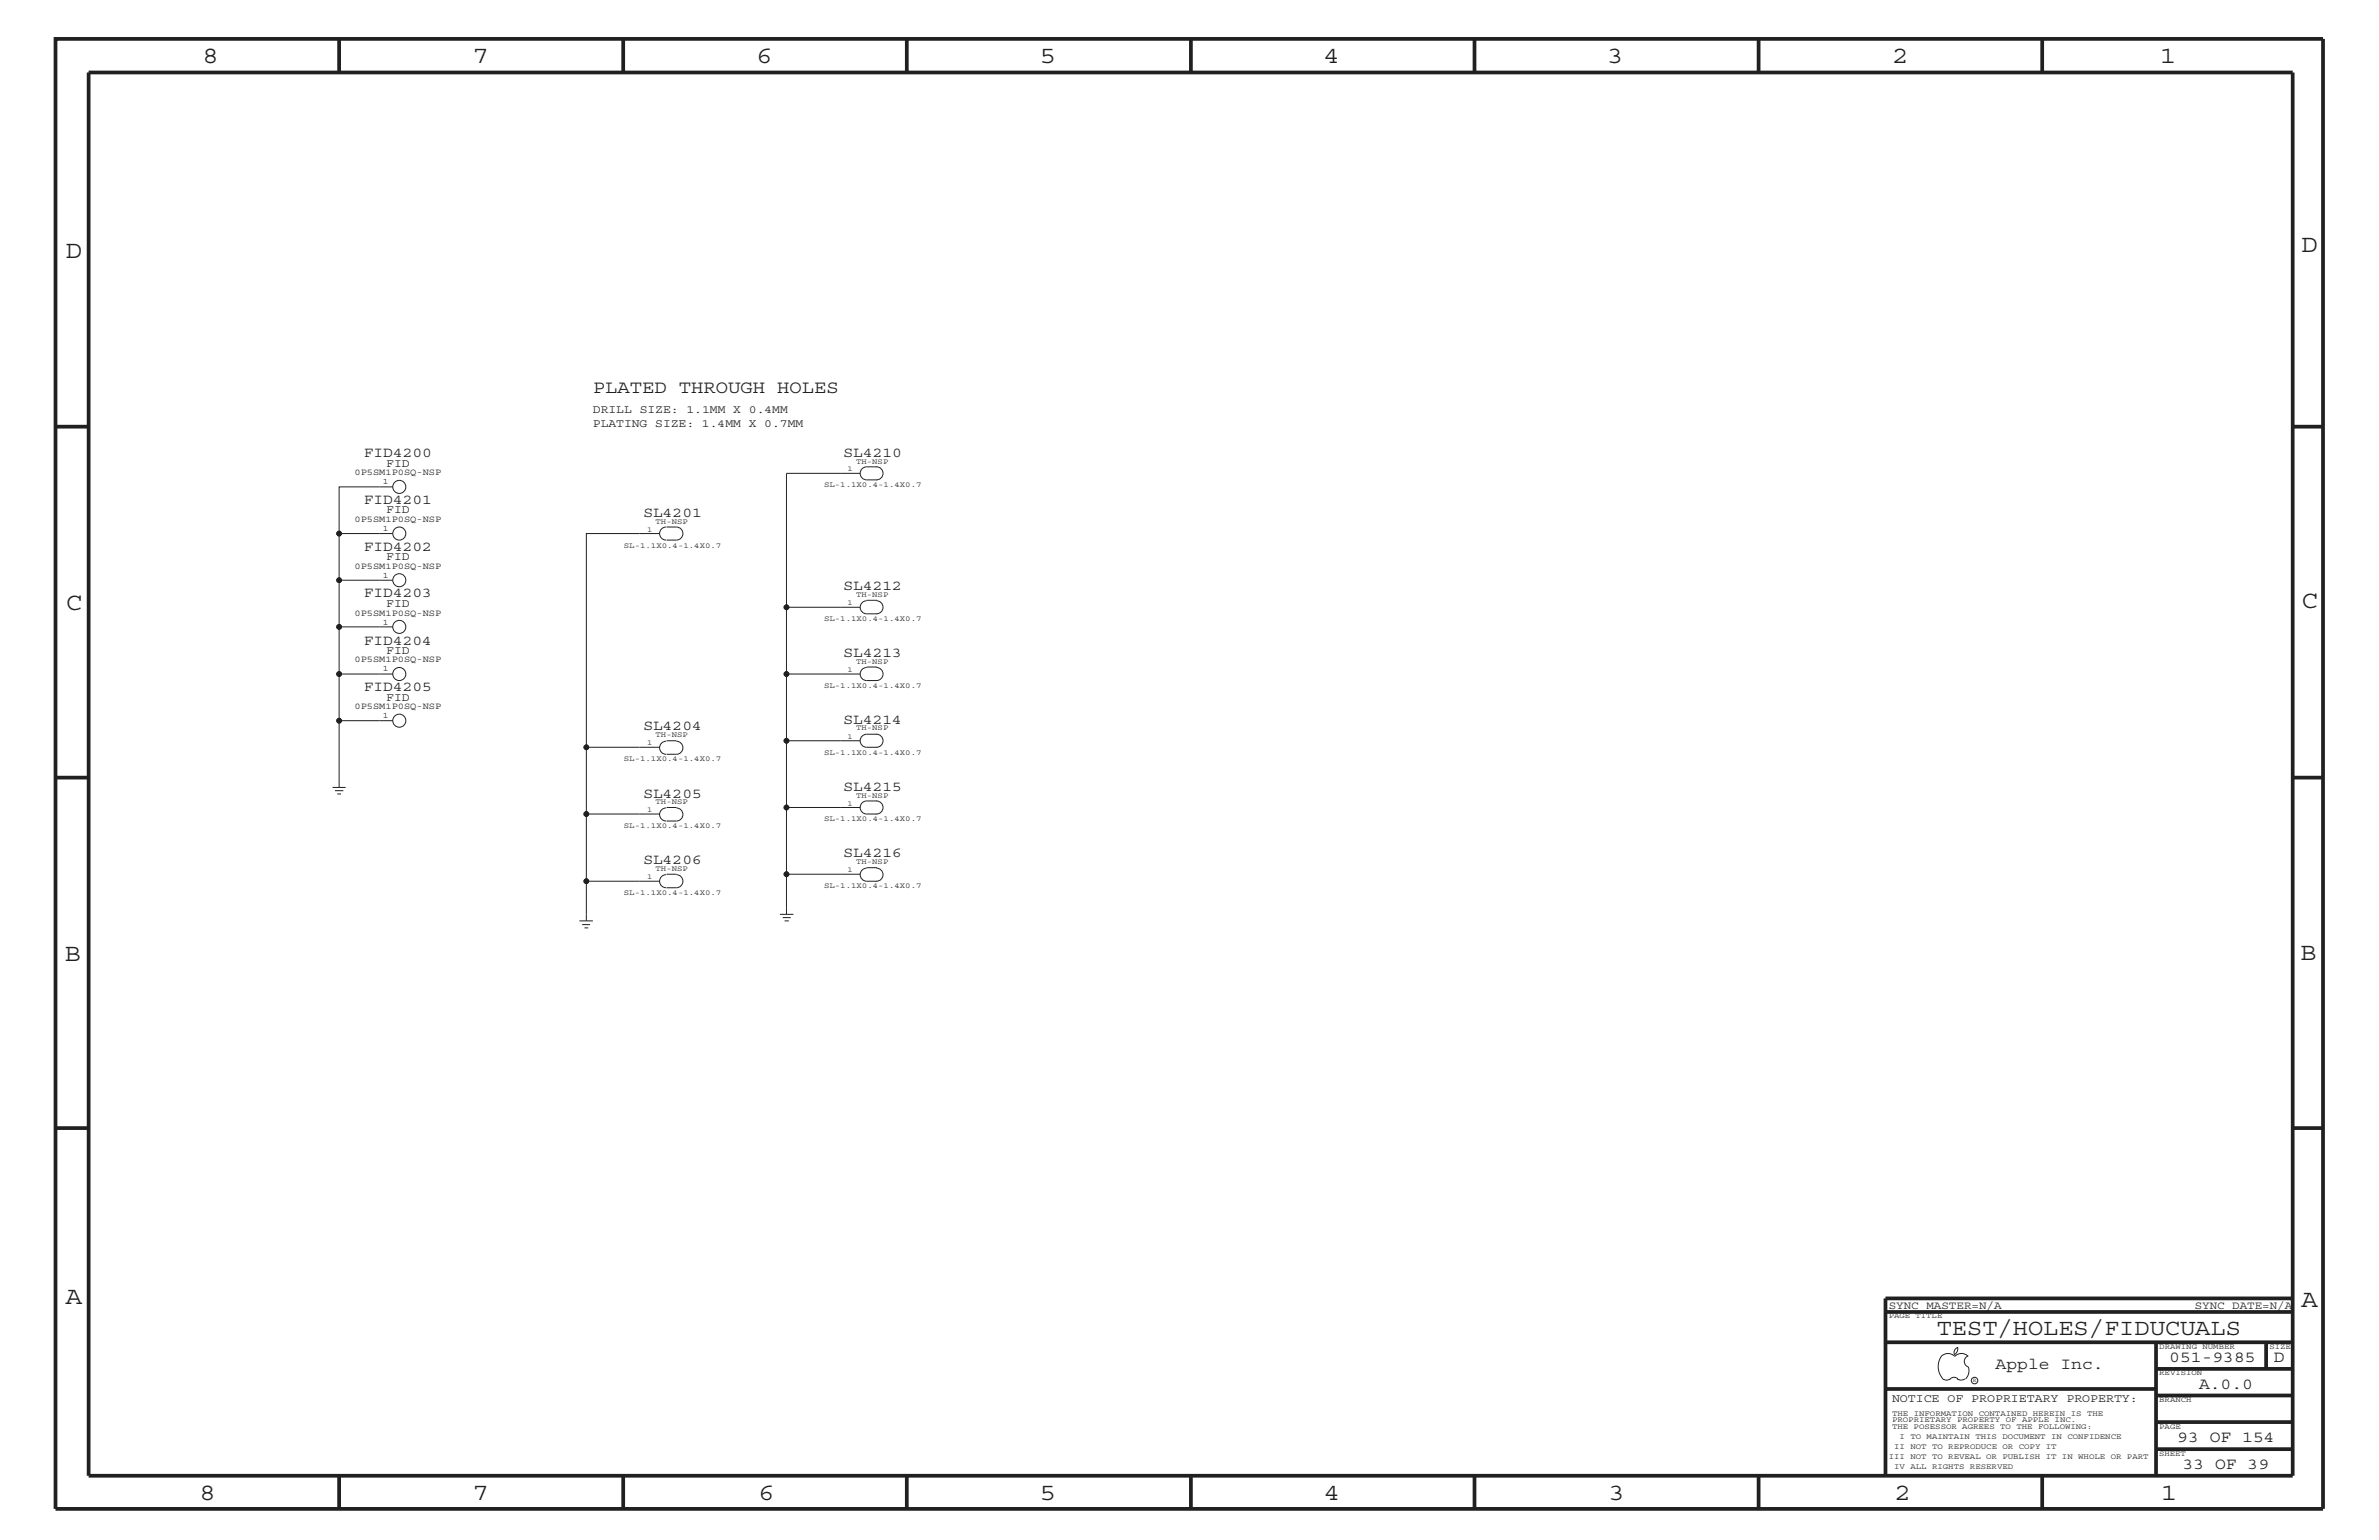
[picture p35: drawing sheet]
<svg xmlns="http://www.w3.org/2000/svg" width="432mm" height="279mm" viewBox="0 0 432 279" stroke-linecap="round" stroke-linejoin="round" font-family="sans-serif">
<defs><g id="words">
<g font-size="4.5" fill="#231f20">
<text x="36.7" y="11.5">8</text>
<text x="85.8" y="11.5">7</text>
<text x="137.3" y="11.5">6</text>
<text x="188.7" y="11.5">5</text>
<text x="240.3" y="11.5">4</text>
<text x="291.7" y="11.5">3</text>
<text x="343.5" y="11.5">2</text>
<text x="392" y="11.5">1</text>
<text x="11.9" y="46.8">D</text>
<text x="417.8" y="45.7">D</text>
<text x="11.9" y="110.6">C</text>
<text x="417.7" y="110.4">C</text>
<text x="11.8" y="174.3">B</text>
<text x="417.6" y="174.2">B</text>
<text x="11.9" y="236.7">A</text>
<text x="417.7" y="237.1">A</text>
<text x="36.2" y="272.1">8</text>
<text x="85.8" y="272.1">7</text>
<text x="137.7" y="272.1">6</text>
<text x="188.7" y="272.1">5</text>
<text x="240.4" y="272.1">4</text>
<text x="292" y="272.1">3</text>
<text x="343.9" y="272.1">2</text>
<text x="392.2" y="272.1">1</text>
</g>
<text font-size="4.1" fill="#231f20" x="351.5" y="242.3">TEST/HOLES/FIDUCUALS</text>
<text font-size="3.3" fill="#231f20" x="107.6" y="71.3">PLATED THROUGH HOLES</text>
<g font-size="3" fill="#231f20">
<text x="362.2" y="248.4">Apple Inc.</text>
<text x="393.7" y="247.1">051-9385</text>
<text x="399.2" y="252">A.0.0</text>
<text x="412.7" y="247.1">D</text>
<text x="395.2" y="261.6">93 OF 154</text>
<text x="396.2" y="266.6">33 OF 39</text>
</g>
<g font-size="2.6" fill="#231f20">
<text x="66" y="83">FID4200</text>
<text x="153.1" y="82.8">SL4210</text>
<text x="66" y="91.5">FID4201</text>
<text x="116.8" y="93.8">SL4201</text>
<text x="66" y="99.9">FID4202</text>
<text x="153.1" y="107.1">SL4212</text>
<text x="66" y="108.4">FID4203</text>
<text x="66" y="117">FID4204</text>
<text x="153.1" y="119.2">SL4213</text>
<text x="66" y="125.4">FID4205</text>
<text x="153.1" y="131.3">SL4214</text>
<text x="116.8" y="132.5">SL4204</text>
<text x="153.1" y="143.5">SL4215</text>
<text x="116.8" y="144.7">SL4205</text>
<text x="153.1" y="155.6">SL4216</text>
<text x="116.8" y="156.8">SL4206</text>
</g>
<g font-size="2.1" fill="#231f20">
<text x="107.6" y="77.4">PLATING SIZE: 1.4MM X 0.7MM</text>
<text x="107.6" y="75">DRILL SIZE: 1.1MM X 0.4MM</text>
<text x="70.1" y="84.7">FID</text>
<text x="70.1" y="93.2">FID</text>
<text x="70.1" y="101.6">FID</text>
<text x="70.1" y="110.2">FID</text>
<text x="70.1" y="118.6">FID</text>
<text x="70.1" y="127.1">FID</text>
<text x="343.4" y="254.4">NOTICE OF PROPRIETARY PROPERTY:</text>
</g>
<g font-size="2" fill="#231f20">
<text x="342.8" y="237.4">SYNC_MASTER=N/A</text>
<text x="398.4" y="237.4">SYNC_DATE=N/A</text>
</g>
<g font-size="1.7" fill="#231f20">
<text x="64.3" y="86.2">0P5SM1P0SQ-NSP</text>
<text x="64.3" y="94.8">0P5SM1P0SQ-NSP</text>
<text x="64.3" y="103.2">0P5SM1P0SQ-NSP</text>
<text x="64.3" y="111.7">0P5SM1P0SQ-NSP</text>
<text x="64.3" y="120.2">0P5SM1P0SQ-NSP</text>
<text x="64.3" y="128.7">0P5SM1P0SQ-NSP</text>
</g>
<g font-size="1.6" fill="#231f20">
<text x="69.5" y="87.8">1</text>
<text x="69.5" y="96.3">1</text>
<text x="69.5" y="104.8">1</text>
<text x="69.5" y="113.3">1</text>
<text x="69.5" y="121.8">1</text>
<text x="69.5" y="130.2">1</text>
</g>
<g font-size="1.4" fill="#231f20">
<text x="149.6" y="88.4">SL-1.1X0.4-1.4X0.7</text>
<text x="153.8" y="85.5">1</text>
<text x="155.4" y="84.1">TH-NSP</text>
<text x="119" y="95">TH-NSP</text>
<text x="113.2" y="99.3">SL-1.1X0.4-1.4X0.7</text>
<text x="117.5" y="96.5">1</text>
<text x="149.6" y="112.7">SL-1.1X0.4-1.4X0.7</text>
<text x="153.8" y="109.8">1</text>
<text x="155.4" y="108.3">TH-NSP</text>
<text x="149.6" y="124.8">SL-1.1X0.4-1.4X0.7</text>
<text x="153.8" y="121.9">1</text>
<text x="155.4" y="120.4">TH-NSP</text>
<text x="117.5" y="135.2">1</text>
<text x="119" y="133.8">TH-NSP</text>
<text x="149.6" y="136.9">SL-1.1X0.4-1.4X0.7</text>
<text x="153.8" y="134.1">1</text>
<text x="155.4" y="132.5">TH-NSP</text>
<text x="113.2" y="138.1">SL-1.1X0.4-1.4X0.7</text>
<text x="117.5" y="147.3">1</text>
<text x="119" y="145.9">TH-NSP</text>
<text x="149.6" y="149">SL-1.1X0.4-1.4X0.7</text>
<text x="153.8" y="146.2">1</text>
<text x="155.4" y="144.7">TH-NSP</text>
<text x="113.2" y="150.2">SL-1.1X0.4-1.4X0.7</text>
<text x="117.5" y="159.5">1</text>
<text x="119" y="158">TH-NSP</text>
<text x="149.6" y="161.1">SL-1.1X0.4-1.4X0.7</text>
<text x="153.8" y="158.3">1</text>
<text x="155.4" y="156.8">TH-NSP</text>
<text x="113.2" y="162.4">SL-1.1X0.4-1.4X0.7</text>
<text x="342.8" y="239.2">PAGE TITLE</text>
<text x="391.9" y="244.7">DRAWING NUMBER</text>
<text x="411.9" y="244.7">SIZE</text>
<text x="391.9" y="249.5">REVISION</text>
<text x="343.4" y="256.8">THE INFORMATION CONTAINED HEREIN IS THE</text>
<text x="391.9" y="254.4">BRANCH</text>
<text x="343.4" y="258">PROPRIETARY PROPERTY OF APPLE INC.</text>
<text x="343.4" y="259.3">THE POSESSOR AGREES TO THE FOLLOWING:</text>
<text x="343.8" y="262.9">II NOT TO REPRODUCE OR COPY IT</text>
<text x="344.8" y="261.1">I TO MAINTAIN THIS DOCUMENT IN CONFIDENCE</text>
<text x="391.9" y="259.3">PAGE</text>
<text x="342.8" y="264.7">III NOT TO REVEAL OR PUBLISH IT IN WHOLE OR PART</text>
<text x="343.8" y="266.6">IV ALL RIGHTS RESERVED</text>
<text x="391.9" y="264.1">SHEET</text>
</g>
<text font-size="1" fill="#231f20" x="358.1" y="250.7">R</text>
</g></defs>
<g fill="none" stroke="#231f20" stroke-width=".18">
<path d="M61.6 96.8v8.5M71.3 88.3h-9.7v8.5h9.7M119.7 96.8h-13.3v38.8M120.9 95.6a1.19 1.19 0 0 0-1.2 1.2 1.19 1.19 0 0 0 1.2 1.2M121 95.6h1.8a1.19 1.19 0 0 1 1.2 1.2 1.19 1.19 0 0 1-1.2 1.2h-1.8M156.1 85.9h-13.4v80M159.1 84.7a1.19 1.19 0 0 1 1.2 1.2 1.19 1.19 0 0 1-1.2 1.2M159.2 84.7h-1.9a1.19 1.19 0 0 0-1.2 1.2 1.19 1.19 0 0 0 1.2 1.2h1.9M61.6 113.7v8.6M71.3 105.3h-9.7v8.4h9.7M142.7 110.2h13.4M157.3 109a1.19 1.19 0 0 0-1.2 1.2 1.19 1.19 0 0 0 1.2 1.2h1.9"/>
<path d="M157.3 108.9h1.9M159.1 109a1.19 1.19 0 0 1 1.2 1.2 1.19 1.19 0 0 1-1.2 1.2M61.6 130.8v12.1M71.3 122.3h-9.7v8.5h9.7M106.4 135.6h13.3M106.4 135.6v31.5M120.9 134.5a1.19 1.19 0 0 0-1.2 1.2 1.19 1.19 0 0 0 1.2 1.1M121 134.4h1.8M122.8 134.5a1.19 1.19 0 0 1 1.2 1.2 1.19 1.19 0 0 1-1.2 1.1h-1.8M142.7 122.3h13.4M142.7 134.4h13.4M157.3 121.1a1.19 1.19 0 0 0-1.2 1.2 1.19 1.19 0 0 0 1.2 1.2h1.9"/>
<path d="M157.3 121h1.9M159.1 121.1a1.19 1.19 0 0 1 1.2 1.2 1.19 1.19 0 0 1-1.2 1.2M159.1 133.2a1.19 1.19 0 0 1 1.2 1.2 1.19 1.19 0 0 1-1.2 1.2M159.2 133.2h-1.9a1.19 1.19 0 0 0-1.2 1.2 1.19 1.19 0 0 0 1.2 1.2h1.9M60.4 142.9h2.3M60.8 143.5h1.5M61.2 144h.7M106.4 147.7h13.3M106.4 159.9h13.3M120.9 146.6a1.19 1.19 0 0 0-1.2 1.2 1.19 1.19 0 0 0 1.2 1.2M120.9 158.7a1.19 1.19 0 0 0-1.2 1.2 1.19 1.19 0 0 0 1.2 1.2M121 146.5h1.8"/>
<path d="M121 158.6h1.8M122.8 146.6a1.19 1.19 0 0 1 1.2 1.2 1.19 1.19 0 0 1-1.2 1.2h-1.8M122.8 158.7a1.19 1.19 0 0 1 1.2 1.2 1.19 1.19 0 0 1-1.2 1.2h-1.8M142.7 146.5h13.4M142.7 158.6h13.4M157.3 157.5a1.19 1.19 0 0 0-1.2 1.2 1.19 1.19 0 0 0 1.2 1.2h1.9M157.3 157.4h1.9M159.1 145.3a1.19 1.19 0 0 1 1.2 1.2 1.19 1.19 0 0 1-1.2 1.2M159.1 157.5a1.19 1.19 0 0 1 1.2 1.2 1.19 1.19 0 0 1-1.2 1.2M159.2 145.3h-1.9a1.19 1.19 0 0 0-1.2 1.2 1.19 1.19 0 0 0 1.2 1.2h1.9M105.2 167.1h2.4M105.7 167.8h1.4"/>
<path d="M106.1 168.3h.7M141.6 165.9h2.4M142.1 166.5h1.4M142.4 167.1h.8M352.4 246.1a1.72 1.72 0 0 1 2.4 0 1.69 1.69 0 0 1 2.4 0M352.4 246a3.2 3.2 0 0 0 .4 4.3l.8 .1 .4-.2M354 250.2l.7-.3 .7 .3M355.2 250.2l.7 .2 .7-.2M355.3 244.4v.3a1.18 1.18 0 0 1-.6 1.1M355.4 244.4a.99 .99 0 0 0-.6 1.4M357.2 246a1.04 1.04 0 0 0-.7 1 1.04 1.04 0 0 0 .7 1M357.3 248l.1 .7a2.11 2.11 0 0 1-.6 1.5"/>
<circle cx="61.6" cy="96.8" r=".42"/>
<circle cx="72.5" cy="96.8" r="1.19"/>
<circle cx="72.5" cy="88.3" r="1.19"/>
<circle cx="61.6" cy="105.3" r=".42"/>
<circle cx="61.6" cy="113.7" r=".42"/>
<circle cx="72.5" cy="105.3" r="1.19"/>
<circle cx="72.5" cy="113.7" r="1.19"/>
<circle cx="142.7" cy="110.2" r=".42"/>
<circle cx="61.6" cy="130.8" r=".42"/>
<circle cx="61.6" cy="122.3" r=".42"/>
<circle cx="72.5" cy="122.3" r="1.19"/>
<circle cx="72.5" cy="130.8" r="1.19"/>
<circle cx="106.4" cy="135.6" r=".42"/>
<circle cx="142.7" cy="122.3" r=".42"/>
<circle cx="142.7" cy="134.4" r=".42"/>
<circle cx="106.4" cy="159.9" r=".42"/>
<circle cx="106.4" cy="147.7" r=".42"/>
<circle cx="142.7" cy="146.5" r=".42"/>
<circle cx="142.7" cy="158.6" r=".42"/>
<circle cx="358.4" cy="250.5" r=".59"/>
</g>
<g fill="none" stroke="#231f20" stroke-width=".68" stroke-linecap="butt">
<path d="M10.1 7.1h411.5v266.7h-411.5zM16.1 13.2h400v254.5h-400zM61.6 7.1v6.1M113.1 7.1v6.1M164.6 7.1v6.1M216.2 7.1v6.1M267.6 7.1v6.1M319.2 7.1v6.1M370.7 7.1v6.1M10.1 77.4h6M416.1 77.4h5.5M10.1 141.1h6"/>
<path d="M416.1 141.1h5.5M10.1 204.7h6M416.1 204.7h5.5M342.2 238h73.9M416.1 235.6h-73.9v32.1M342.2 243.5h73.9M342.2 252h49.1M391.3 248.4h24.8M391.3 243.5v24.2M391.3 258h24.8M391.3 253.2h24.8M411.3 243.5v4.9"/>
<path d="M61.6 267.7v6.1M113.1 267.7v6.1M164.6 267.7v6.1M216.2 268v5.8M267.6 267.7v6.1M319.2 267.7v6.1M370.7 267.7v6.1M391.3 262.9h24.8"/>
</g>
<g fill="#231f20" stroke="#231f20" stroke-width=".18">
<circle cx="61.6" cy="130.8" r=".42"/>
<circle cx="61.6" cy="122.3" r=".42"/>
<circle cx="61.6" cy="113.7" r=".42"/>
<circle cx="61.6" cy="96.8" r=".42"/>
<circle cx="61.6" cy="105.3" r=".42"/>
<circle cx="106.4" cy="147.7" r=".42"/>
<circle cx="106.4" cy="159.9" r=".42"/>
<circle cx="106.4" cy="135.6" r=".42"/>
<circle cx="142.7" cy="158.6" r=".42"/>
<circle cx="142.7" cy="146.5" r=".42"/>
<circle cx="142.7" cy="134.4" r=".42"/>
<circle cx="142.7" cy="122.3" r=".42"/>
<circle cx="142.7" cy="110.2" r=".42"/>
</g>
<use href="#words"/>
</svg>
